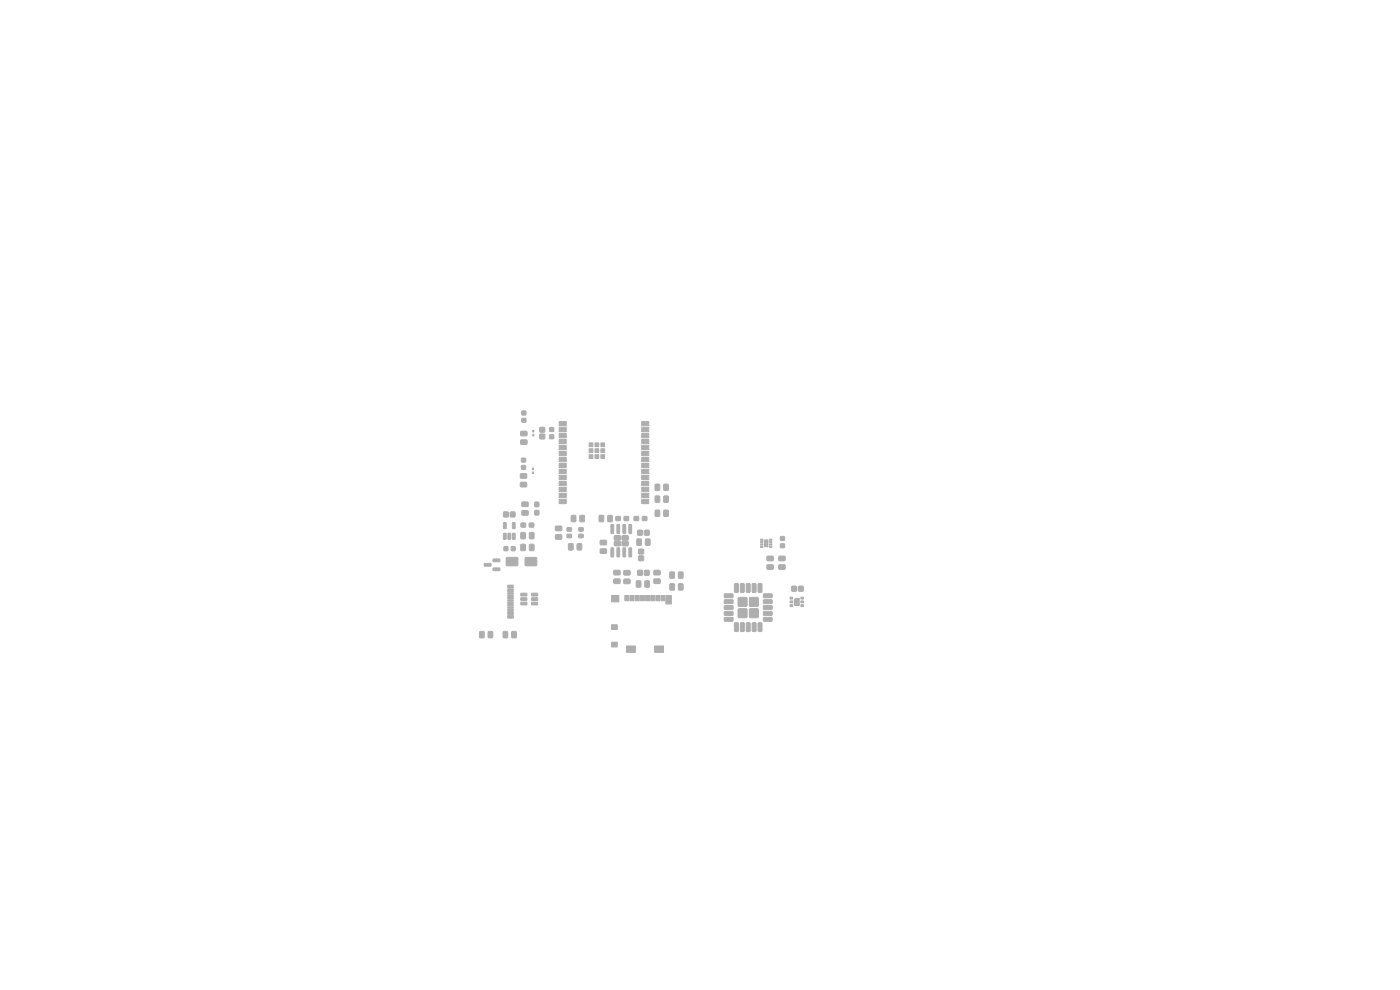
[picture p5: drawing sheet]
<svg xmlns="http://www.w3.org/2000/svg" width="297mm" height="210mm" viewBox="0 0 297 210" stroke-linecap="round" stroke-linejoin="round" font-family="sans-serif">
<g fill="#bba9a4" stroke="#bba9a4" stroke-width=".21">
<path d="M168.5 127.2l.3-.3h.8v1.5h-1.1z"/>
<path d="M144 123.9l.7-.1 .2 .2v1l-.1 .2h-.7l-.2-.2z"/>
<path d="M142.1 123.9l.7-.1 .3 .2v1l-.2 .2h-.6l-.2-.2z"/>
<path d="M106.8 134l.7-.1 .2 .2v1l-.1 .2h-.6l-.3-.1z"/>
<path d="M108.6 134l.7-.1 .2 .2 .1 1-.2 .2h-.6l-.3-.1z"/>
<path d="M130.3 121h1.1l.2 .2v.6l-.3 .2h-1l-.1-.3z"/>
<path d="M130.3 122.9l1.1-.1 .2 .2v.7l-.3 .1h-1l-.1-.2z"/>
<path d="M110.5 115.5l.7-.1 .3 .2v1l-.2 .2h-.6l-.2-.1z"/>
<path d="M112.4 115.5l.7-.1 .2 .2v1l-.1 .2h-.7l-.2-.1z"/>
<path d="M110.5 93.4l1.2-.1 .1 .2v.7l-.2 .1h-1l-.2-.2z"/>
<path d="M110.5 91.5h1.2l.1 .2v.6l-.2 .2h-1l-.2-.3z"/>
<path d="M110.7 88.8h.8v.7h-.8z"/>
<path d="M110.7 87.2h.8v.8h-.8z"/>
<path d="M136.7 121h1v1h-1z"/>
<path d="M135.3 121h1v1h-1z"/>
<path d="M107.7 124.1h1.2v.3h-1.2z"/>
<path d="M107.7 124.9h1.2v.3h-1.2z"/>
<path d="M107.7 126.2h1.2v.3h-1.2z"/>
<path d="M107.7 127.2h1.2v.3h-1.2z"/>
<path d="M107.7 127.7h1.2v.3h-1.2z"/>
<path d="M107.7 128.7h1.2v.3h-1.2z"/>
<path d="M107.7 130h1.2v.3h-1.2z"/>
<path d="M107.7 130.8h1.2v.3h-1.2z"/>
<path d="M107.7 130.5h1.2v.3h-1.2z"/>
<path d="M107.7 129.7h1.2v.3h-1.2z"/>
<path d="M107.7 129.2h1.2v.3h-1.2z"/>
<path d="M107.7 128.2h1.2v.3h-1.2z"/>
<path d="M107.7 126.7h1.2v.3h-1.2z"/>
<path d="M107.7 125.7h1.2v.3h-1.2z"/>
<path d="M107.7 125.2h1.2v.3h-1.2z"/>
<path d="M107.7 124.4h1.2v.3h-1.2z"/>
<path d="M140.9 105.3l.7-.1 .2 .1v1l-.1 .3h-.7l-.2-.2z"/>
<path d="M139 105.3l.7-.1 .3 .1v1l-.2 .3h-.6l-.2-.2z"/>
<path d="M116.6 90.7h.8v.8h-.8z"/>
<path d="M116.6 92.3h.8v.7h-.8z"/>
<path d="M132.4 121.1l1.1-.1 .2 .2v.7l-.2 .1h-1l-.2-.2z"/>
<path d="M132.4 122.9l1.1-.1 .2 .3v.6l-.2 .1h-1l-.2-.2z"/>
<path d="M110.7 98.8h.8v.7h-.8z"/>
<path d="M110.7 97.2h.8v.8h-.8z"/>
<path d="M140.9 102.8l.7-.1 .2 .1v1l-.1 .3h-.7l-.2-.2z"/>
<path d="M139 102.8l.7-.1 .3 .1v1l-.2 .3h-.6l-.2-.2z"/>
<path d="M112.3 111h.9v.8h-.9z"/>
<path d="M110.5 111h1v.8h-1z"/>
<path d="M120.6 115.4l.7-.1 .3 .2v1l-.2 .2h-.6l-.2-.2z"/>
<path d="M122.5 115.4l.7-.1 .2 .2v1l-.1 .2h-.7l-.2-.2z"/>
<path d="M162.8 118h1.1l.2 .2v.6l-.3 .2h-1l-.1-.3z"/>
<path d="M162.8 119.9l1.1-.1 .2 .2v.7l-.3 .1h-1l-.1-.2z"/>
<path d="M108.5 116h.8v.8h-.8z"/>
<path d="M106.9 116h.8v.8h-.8z"/>
<path d="M142.1 121.4l.7-.1 .3 .2v1l-.2 .2h-.6l-.2-.2z"/>
<path d="M144 121.4l.7-.1 .2 .2v1l-.1 .2h-.7l-.2-.2z"/>
<path d="M113 91.3h.3l-.1 .3h-.2z"/>
<path d="M113 92.1l.3 .1-.1 .3-.2-.1z"/>
<path d="M165.3 118h1.1l.2 .2v.6l-.3 .2h-1l-.1-.3z"/>
<path d="M165.3 119.9l1.1-.1 .2 .2v.7l-.3 .1h-1l-.1-.2z"/>
<path d="M159 129.2h1.8v1.8h-1.8z"/>
<path d="M159 126.8h1.8v1.8h-1.8z"/>
<path d="M156.6 129.2h1.8v1.8h-1.8z"/>
<path d="M156.6 126.8h1.8v1.8h-1.8z"/>
<path d="M162 131h1.7l.1 .7-.2 .1h-1.5l-.2-.2z"/>
<path d="M162 129.8l1.7-.1 .1 .7-.2 .2-1.5-.1-.2-.2z"/>
<path d="M162 128.5h1.7l.1 .7-.2 .1h-1.5l-.2-.2z"/>
<path d="M162 127.3l1.7-.1 .1 .7-.2 .2-1.5-.1-.2-.2z"/>
<path d="M162 126h1.7l.1 .7-.2 .1h-1.5l-.2-.2z"/>
<path d="M160.9 123.8h.5l.2 .1 .1 1.6-.2 .2-.7-.2z"/>
<path d="M159.6 123.8h.6l.2 .1v1.6l-.1 .2-.7-.2z"/>
<path d="M158.4 123.8h.5l.2 .1 .1 1.6-.2 .2-.7-.2z"/>
<path d="M157.1 123.8h.6l.2 .1v1.6l-.1 .2-.7-.2z"/>
<path d="M155.9 123.8h.5l.2 .1 .1 1.6-.2 .2-.7-.2z"/>
<path d="M153.7 126h1.7l.1 .7-.2 .1h-1.5l-.2-.2z"/>
<path d="M153.7 127.3l1.7-.1 .1 .7-.2 .2-1.5-.1-.2-.2z"/>
<path d="M153.7 128.5h1.7l.1 .7-.2 .1h-1.5l-.2-.2z"/>
<path d="M153.7 129.8l1.7-.1 .1 .7-.2 .2-1.5-.1-.2-.2z"/>
<path d="M153.7 131h1.7l.1 .7-.2 .1h-1.5l-.2-.2z"/>
<path d="M155.9 132.1h.5l.2 .1 .1 1.6-.2 .2-.7-.2z"/>
<path d="M157.1 132.1h.6l.2 .1v1.6l-.1 .2-.7-.2z"/>
<path d="M158.4 132.1h.5l.2 .1 .1 1.6-.2 .2-.7-.2z"/>
<path d="M159.6 132.1h.6l.2 .1v1.6l-.1 .2-.7-.2z"/>
<path d="M160.9 132.1h.5l.2 .1 .1 1.6-.2 .2-.7-.2z"/>
<path d="M103.6 134l.7-.1 .2 .2 .1 1-.2 .2h-.6l-.3-.1z"/>
<path d="M101.8 134l.7-.1 .2 .2v1l-.1 .2h-.6l-.3-.1z"/>
<path d="M134.5 109.6h1v.8h-1z"/>
<path d="M136.3 109.6h.9v.8h-.9z"/>
<path d="M132.4 109.6h.9v.8h-.9z"/>
<path d="M130.7 109.6h.9v.8h-.9z"/>
<path d="M135.5 116.5h1v1h-1z"/>
<path d="M135.5 118h1v.9h-1z"/>
<path d="M110.5 125.9l1.2-.1 .1 .5-1.2 .1z"/>
<path d="M110.5 126.8h1.2l.1 .5-1.2 .1z"/>
<path d="M110.5 127.8l1.2-.1 .1 .5-1.2 .1z"/>
<path d="M112.8 127.8l1.2-.1 .1 .5-1.3 .1z"/>
<path d="M112.8 126.8h1.2l.1 .5-1.3 .1z"/>
<path d="M112.8 125.9l1.2-.1 .1 .5-1.3 .1z"/>
<path d="M127.1 109.4l.7-.1 .3 .2v1l-.2 .2h-.6l-.2-.2z"/>
<path d="M129 109.4l.7-.1 .2 .2v1l-.1 .2h-.7l-.2-.2z"/>
<path d="M162.2 114.5h.7v.7h-.7z"/>
<path d="M162.2 115.3h.7v.7h-.7z"/>
<path d="M161.4 114.4h.4v.2h-.4z"/>
<path d="M161.4 114.9h.4v.2h-.4z"/>
<path d="M161.4 115.4h.4v.2h-.4z"/>
<path d="M161.4 115.9h.4v.2h-.4z"/>
<path d="M163.3 115.9h.4v.2h-.4z"/>
<path d="M163.3 115.4h.4v.2h-.4z"/>
<path d="M163.3 114.9h.4v.2h-.4z"/>
<path d="M163.3 114.4h.4v.2h-.4z"/>
<path d="M120.3 112h.9v.6h-.9z"/>
<path d="M120.3 113.4h.9v.6h-.9z"/>
<path d="M122.8 113.4h.9v.6h-.9z"/>
<path d="M122.8 112h.9v.6h-.9z"/>
<path d="M110.5 113l.7-.1 .3 .2v1l-.2 .2h-.6l-.2-.1z"/>
<path d="M112.4 113l.7-.1 .2 .2v1l-.1 .2h-.7l-.2-.1z"/>
<path d="M130.4 114.9l1.1-.1 .2 .2-.1 .7-.2 .1h-1l-.1-.2z"/>
<path d="M132 114.9l1.2-.1 .1 .2v.7l-.2 .1h-1l-.2-.2z"/>
<path d="M130.4 113.7l1.1-.1 .2 .2-.1 .7-.2 .1h-1l-.1-.2z"/>
<path d="M132 113.7l1.2-.1 .1 .2v.7l-.2 .1h-1l-.2-.2z"/>
<path d="M129.6 116.2l.6 .1-.1 1.8h-.5z"/>
<path d="M130.9 116.2l.6 .1-.1 1.8h-.5z"/>
<path d="M132.2 116.2l.5 .1-.1 1.8h-.5z"/>
<path d="M133.4 116.2l.6 .1-.1 1.8h-.5z"/>
<path d="M133.4 111.3h.6l-.1 1.9-.5-.1z"/>
<path d="M132.2 111.3h.5l-.1 1.9-.5-.1z"/>
<path d="M130.9 111.3h.6l-.1 1.9-.5-.1z"/>
<path d="M129.6 111.3h.6l-.1 1.9-.5-.1z"/>
<path d="M110.4 102.4l1.2-.1 .2 .2-.1 .7-.2 .1h-1l-.1-.2z"/>
<path d="M110.4 100.5h1.2l.2 .2-.1 .6-.2 .2h-1l-.1-.3z"/>
<path d="M117.9 113.5l1.1-.1 .2 .3v.6l-.3 .1h-.9l-.2-.2z"/>
<path d="M117.9 111.6h1.1l.2 .2v.6l-.3 .2h-.9l-.2-.2z"/>
<path d="M107.5 118.3h2.3v1.7h-2.3z"/>
<path d="M111.5 118.3h2.3v1.7h-2.3z"/>
<path d="M106.9 108.6h.9v1h-.9z"/>
<path d="M108.3 108.6h.9v1h-.9z"/>
<path d="M138.8 122.9l1.1-.1 .2 .2v.7l-.3 .1h-1l-.1-.2z"/>
<path d="M138.8 121h1.1l.2 .2v.6l-.3 .2h-1l-.1-.3z"/>
<path d="M168 124.4h.9v1h-.9z"/>
<path d="M169.4 124.4h1v1h-1z"/>
<path d="M113 100.1l.2 .1-.1 .3-.2-.1z"/>
<path d="M113 99.3h.2l-.1 .3h-.2z"/>
<path d="M123.1 109.4l.7-.1 .2 .2v1l-.1 .2h-.7l-.2-.2z"/>
<path d="M121.2 109.4l.7-.1 .3 .2v1l-.2 .2h-.6l-.2-.2z"/>
<path d="M113.5 106.5h.8v1h-.8z"/>
<path d="M113.5 108.3h.8v.9h-.8z"/>
<path d="M114.5 90.7h1v.9h-1z"/>
<path d="M114.5 92.1h1v1h-1z"/>
<path d="M140.9 108.3l.7-.1 .2 .1v1l-.1 .3h-.7l-.2-.2z"/>
<path d="M139 108.3l.7-.1 .3 .1v1l-.2 .3h-.6l-.2-.2z"/>
<path d="M127.4 116.5l1.1-.1 .2 .3v.6l-.2 .1h-1l-.2-.2z"/>
<path d="M127.4 114.6h1.1l.2 .2v.6l-.2 .2h-1l-.2-.2z"/>
<path d="M104.6 120.5h1.4v.5l-1.3 .1z"/>
<path d="M104.6 118.6h1.4v.5l-1.3 .1z"/>
<path d="M102.7 119.6l1.4-.1 .1 .5-1.4 .1z"/>
<path d="M110.8 106.5h1.1l.2 .2v.6l-.3 .2h-1l-.1-.3z"/>
<path d="M110.8 108.4l1.1-.1 .2 .2v.7l-.3 .1h-1l-.1-.2z"/>
<path d="M136.9 123.3l.7-.1 .2 .1v1l-.1 .3h-.7l-.2-.2z"/>
<path d="M135 123.3l.7-.1 .3 .1v1l-.2 .3h-.6l-.2-.2z"/>
<path d="M135.3 112.5h1v1h-1z"/>
<path d="M136.7 112.5h1v1h-1z"/>
<path d="M165.6 113.8h.8v.8h-.8z"/>
<path d="M165.6 115.4h.8v.8h-.8z"/>
<path d="M167.6 126.7h.6v.4h-.6z"/>
<path d="M167.6 127.5h.6v.4h-.6z"/>
<path d="M167.6 128.3h.6v.4h-.6z"/>
<path d="M169.9 128.3h.6v.4h-.6z"/>
<path d="M169.9 127.5h.6v.4h-.6z"/>
<path d="M169.9 126.7h.6v.4h-.6z"/>
<path d="M118.6 89.4h1.5v.9h-1.5z"/>
<path d="M118.6 90.7h1.5v.9h-1.5z"/>
<path d="M118.6 92h1.5v.9h-1.5z"/>
<path d="M118.6 93.2h1.5v.9h-1.5z"/>
<path d="M118.6 94.5h1.5v.9h-1.5z"/>
<path d="M118.6 95.8h1.5v.9h-1.5z"/>
<path d="M118.6 97.1h1.5v.9h-1.5z"/>
<path d="M118.6 98.3h1.5v.9h-1.5z"/>
<path d="M118.6 99.6h1.5v.9h-1.5z"/>
<path d="M118.6 100.9h1.5v.9h-1.5z"/>
<path d="M118.6 102.1h1.5v.9h-1.5z"/>
<path d="M118.6 103.4h1.5v.9h-1.5z"/>
<path d="M118.6 104.7h1.5v.9h-1.5z"/>
<path d="M118.6 105.9h1.5v.9h-1.5z"/>
<path d="M136.1 105.9h1.5v.9h-1.5z"/>
<path d="M136.1 104.7h1.5v.9h-1.5z"/>
<path d="M136.1 103.4h1.5v.9h-1.5z"/>
<path d="M136.1 102.1h1.5v.9h-1.5z"/>
<path d="M136.1 100.9h1.5v.9h-1.5z"/>
<path d="M136.1 99.6h1.5v.9h-1.5z"/>
<path d="M136.1 98.3h1.5v.9h-1.5z"/>
<path d="M136.1 97.1h1.5v.9h-1.5z"/>
<path d="M136.1 95.8h1.5v.9h-1.5z"/>
<path d="M136.1 94.5h1.5v.9h-1.5z"/>
<path d="M136.1 93.2h1.5v.9h-1.5z"/>
<path d="M136.1 92h1.5v.9h-1.5z"/>
<path d="M136.1 90.7h1.5v.9h-1.5z"/>
<path d="M136.1 89.4h1.5v.9h-1.5z"/>
<path d="M125 94h.8v.8h-.8z"/>
<path d="M125 95.2h.8v.8h-.8z"/>
<path d="M125 96.5h.8v.8h-.8z"/>
<path d="M126.2 94h.8v.8h-.8z"/>
<path d="M126.2 95.2h.8v.8h-.8z"/>
<path d="M126.2 96.5h.8v.8h-.8z"/>
<path d="M127.5 94h.8v.8h-.8z"/>
<path d="M127.5 95.2h.8v.8h-.8z"/>
<path d="M127.5 96.5h.8v.8h-.8z"/>
<path d="M106.8 113.1l.6 .1-.1 1.2-.5-.1z"/>
<path d="M107.8 113.1l.5 .1-.1 1.2-.4-.1z"/>
<path d="M108.7 113.1l.6 .1-.1 1.2-.5-.1z"/>
<path d="M108.7 110.9h.6l-.1 1.2h-.5z"/>
<path d="M106.8 110.9h.6l-.1 1.2h-.5z"/>
<path d="M132.6 126.3h.8v1.1h-.8z"/>
<path d="M133.7 126.3h.8v1.1h-.8z"/>
<path d="M134.8 126.3h.8v1.1h-.8z"/>
<path d="M135.9 126.3h.8v1.1h-.8z"/>
<path d="M137 126.3h.8v1.1h-.8z"/>
<path d="M138.1 126.3h.8v1.1h-.8z"/>
<path d="M139.2 126.3h.8v1.1h-.8z"/>
<path d="M140.3 126.3h.7v1.1h-.7z"/>
<path d="M129.7 132.5h1.2v1h-1.2z"/>
<path d="M129.7 136.2h1.2v1h-1.2z"/>
<path d="M129.7 126.3h1.6v1.4h-1.6z"/>
<path d="M132.9 137h1.9v1.4h-1.9z"/>
<path d="M138.9 137h1.9v1.4h-1.9z"/>
<path d="M141.3 126.3h1.1v1.8h-1.1z"/>
<path d="M135.1 114.4l.8-.1 .2 .2v1l-.2 .2h-.6l-.2-.2z"/>
<path d="M137 114.4l.7-.1 .2 .2v1l-.1 .2h-.7l-.2-.2z"/>
</g>
</svg>
